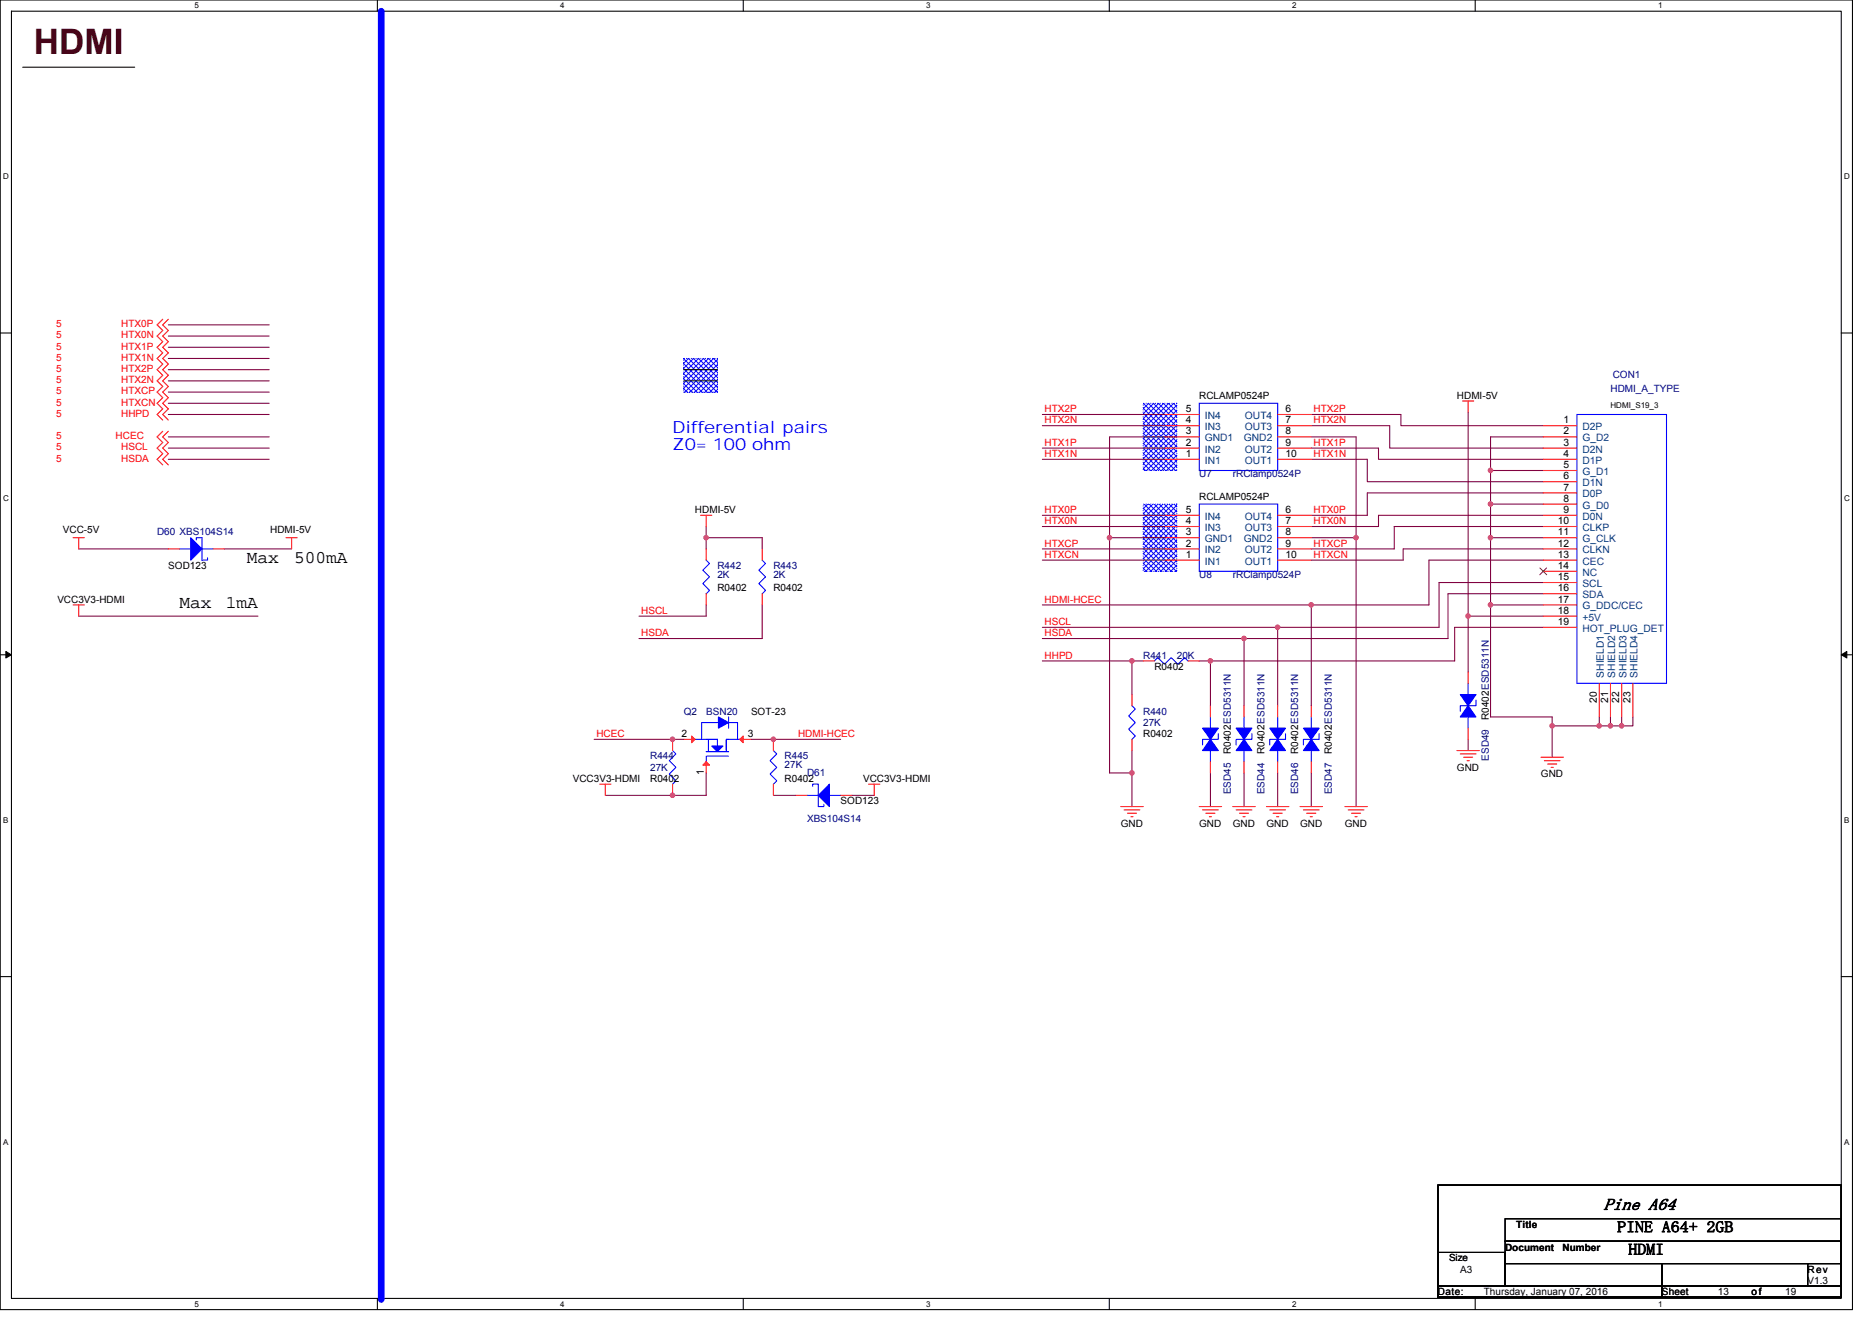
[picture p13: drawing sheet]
<svg xmlns="http://www.w3.org/2000/svg" width="297mm" height="210mm" viewBox="0 0 297 210" stroke-linecap="round" stroke-linejoin="round" font-family="sans-serif">
<defs><g id="words">
<text font-size="5.6" fill="#400000" x="5.4" y="8.6">HDMI</text>
<g font-size="2.8">
<text x="39.2" y="89.4">Max</text>
<text x="46.7" y="89.4">500mA</text>
<text x="28.5" y="96.5">Max</text>
<text x="35.9" y="96.5">1mA</text>
</g>
<g font-size="2.7" fill="#00f">
<text x="106.7" y="68.7">Differential pairs</text>
<text x="106.7" y="71.4">Z0= 100 ohm</text>
</g>
<text font-size="2.7" x="254.4" y="192">Pine A64</text>
<g font-size="2.5">
<text x="256.6" y="195.6">PINE A64+ 2GB</text>
<text x="258.4" y="199.1">HDMI</text>
</g>
<g font-size="1.6" fill="#f00">
<text x="8.9" y="51.9">5</text>
<text x="8.9" y="53.7">5</text>
<text x="19.2" y="51.9">HTX0P</text>
<text x="19.2" y="53.7">HTX0N</text>
<text x="8.9" y="55.5">5</text>
<text x="8.9" y="57.3">5</text>
<text x="8.9" y="59">5</text>
<text x="19.2" y="55.5">HTX1P</text>
<text x="19.2" y="57.3">HTX1N</text>
<text x="19.2" y="59">HTX2P</text>
<text x="8.9" y="60.8">5</text>
<text x="8.9" y="62.6">5</text>
<text x="8.9" y="64.4">5</text>
<text x="19.2" y="60.8">HTX2N</text>
<text x="19.2" y="62.6">HTXCP</text>
<text x="19.2" y="64.4">HTXCN</text>
<text x="165.8" y="65.4">HTX2P</text>
<text x="208.4" y="65.4">HTX2P</text>
<text x="8.9" y="71.5">5</text>
<text x="8.9" y="66.1">5</text>
<text x="8.9" y="69.7">5</text>
<text x="18.3" y="69.7">HCEC</text>
<text x="19.2" y="71.5">HSCL</text>
<text x="19.2" y="66.1">HHPD</text>
<text x="165.8" y="70.8">HTX1P</text>
<text x="165.8" y="67.2">HTX2N</text>
<text x="208.4" y="67.2">HTX2N</text>
<text x="208.4" y="70.8">HTX1P</text>
<text x="8.9" y="73.3">5</text>
<text x="19.2" y="73.3">HSDA</text>
<text x="165.8" y="72.5">HTX1N</text>
<text x="208.4" y="72.5">HTX1N</text>
<text x="165.8" y="83.2">HTX0N</text>
<text x="165.8" y="81.4">HTX0P</text>
<text x="208.4" y="83.2">HTX0N</text>
<text x="208.4" y="81.4">HTX0P</text>
<text x="165.8" y="88.5">HTXCN</text>
<text x="165.8" y="86.8">HTXCP</text>
<text x="208.4" y="88.5">HTXCN</text>
<text x="208.4" y="86.8">HTXCP</text>
<text x="165.8" y="95.7">HDMI-HCEC</text>
<text x="101.7" y="101">HSDA</text>
<text x="101.7" y="97.4">HSCL</text>
<text x="165.8" y="101">HSDA</text>
<text x="165.8" y="99.2">HSCL</text>
<text x="165.8" y="104.5">HHPD</text>
<text x="94.6" y="117">HCEC</text>
<text x="126.6" y="117">HDMI-HCEC</text>
</g>
<g font-size="1.6" fill="#000080">
<text x="255.9" y="59.9">CON1</text>
<text x="255.5" y="62.2">HDMI_A_TYPE</text>
<text x="190.3" y="75.7">U7</text>
<text x="195.6" y="75.7">rRClamp0524P</text>
<text x="24.9" y="85">D60 XBS104S14</text>
<text x="113.8" y="90.3">R442</text>
<text x="113.8" y="91.7">2K</text>
<text x="122.7" y="90.3">R443</text>
<text x="122.7" y="91.7">2K</text>
<text x="190.3" y="91.7">U8</text>
<text x="195.6" y="91.7">rRClamp0524P</text>
<text x="181.4" y="104.5">R441</text>
<text x="186.7" y="104.5">20K</text>
<text x="108.5" y="113.4">Q2</text>
<text x="112.1" y="113.4">BSN20</text>
<text x="181.4" y="113.4">R440</text>
<text x="181.4" y="115.2">27K</text>
<text x="103.2" y="120.5">R444</text>
<text x="103.2" y="122.3">27K</text>
<text x="124.5" y="120.5">R445</text>
<text x="124.5" y="122">27K</text>
<text x="128.1" y="123.2">D61</text>
<text x="236.2" y="120.7" transform="rotate(-90 236.2 120.7)">ESD49</text>
<text x="128.1" y="130.5">XBS104S14</text>
<text x="195.3" y="126.1" transform="rotate(-90 195.3 126.1)">ESD45</text>
<text x="200.7" y="126.1" transform="rotate(-90 200.7 126.1)">ESD44</text>
<text x="206" y="126.1" transform="rotate(-90 206 126.1)">ESD46</text>
<text x="211.3" y="126.1" transform="rotate(-90 211.3 126.1)">ESD47</text>
</g>
<g font-size="1.6">
<text x="188.1" y="65.4">5</text>
<text x="190.3" y="63.3">RCLAMP0524P</text>
<text x="204" y="65.4">6</text>
<text x="231.2" y="63.3">HDMI-5V</text>
<text x="188.1" y="70.7">2</text>
<text x="188.1" y="67.2">4</text>
<text x="188.1" y="69">3</text>
<text x="204" y="70.7">9</text>
<text x="204" y="67.2">7</text>
<text x="204" y="69">8</text>
<text x="248.1" y="67.2">1</text>
<text x="248.1" y="69">2</text>
<text x="248.1" y="70.7">3</text>
<text x="188.1" y="72.5">1</text>
<text x="204" y="72.5">10</text>
<text x="248.1" y="72.5">4</text>
<text x="248.1" y="74.3">5</text>
<text x="248.1" y="76.1">6</text>
<text x="248.1" y="77.9">7</text>
<text x="110.3" y="81.4">HDMI-5V</text>
<text x="188.1" y="83.2">4</text>
<text x="188.1" y="81.4">5</text>
<text x="190.3" y="79.3">RCLAMP0524P</text>
<text x="204" y="83.2">7</text>
<text x="204" y="81.4">6</text>
<text x="247.2" y="83.2">10</text>
<text x="248.1" y="79.6">8</text>
<text x="248.1" y="81.4">9</text>
<text x="10" y="84.6">VCC-5V</text>
<text x="42.9" y="84.6">HDMI-5V</text>
<text x="188.1" y="88.5">1</text>
<text x="188.1" y="86.7">2</text>
<text x="188.1" y="85">3</text>
<text x="204" y="88.5">10</text>
<text x="204" y="86.7">9</text>
<text x="204" y="85">8</text>
<text x="247.2" y="85">11</text>
<text x="247.2" y="86.7">12</text>
<text x="247.2" y="88.5">13</text>
<text x="9.1" y="95.7">VCC3V3-HDMI</text>
<text x="26.7" y="90.3">SOD123</text>
<text x="113.8" y="93.9">R0402</text>
<text x="122.7" y="93.9">R0402</text>
<text x="247.2" y="90.3">14</text>
<text x="247.2" y="92.1">15</text>
<text x="247.2" y="93.9">16</text>
<text x="247.2" y="95.6">17</text>
<text x="247.2" y="97.4">18</text>
<text x="247.2" y="99.2">19</text>
<text x="183.2" y="106.3">R0402</text>
<text x="119.2" y="113.4">SOT-23</text>
<text x="253.4" y="111.5" transform="rotate(-90 253.4 111.5)">20</text>
<text x="255.2" y="111.5" transform="rotate(-90 255.2 111.5)">21</text>
<text x="256.9" y="111.5" transform="rotate(-90 256.9 111.5)">22</text>
<text x="258.7" y="111.5" transform="rotate(-90 258.7 111.5)">23</text>
<text x="108.1" y="117">2</text>
<text x="118.6" y="117">3</text>
<text x="181.4" y="117">R0402</text>
<text x="195.3" y="119.7" transform="rotate(-90 195.3 119.7)">R0402ESD5311N</text>
<text x="200.7" y="119.7" transform="rotate(-90 200.7 119.7)">R0402ESD5311N</text>
<text x="206" y="119.7" transform="rotate(-90 206 119.7)">R0402ESD5311N</text>
<text x="211.3" y="119.7" transform="rotate(-90 211.3 119.7)">R0402ESD5311N</text>
<text x="236.2" y="114.3" transform="rotate(-90 236.2 114.3)">R0402ESD5311N</text>
<text x="90.9" y="124.1">VCC3V3-HDMI</text>
<text x="103.2" y="124.1">R0402</text>
<text x="111.7" y="123.1" transform="rotate(-90 111.7 123.1)">1</text>
<text x="124.5" y="124.1">R0402</text>
<text x="136.9" y="124.1">VCC3V3-HDMI</text>
<text x="231.2" y="122.3">GND</text>
<text x="244.5" y="123.4">GND</text>
<text x="133.4" y="127.7">SOD123</text>
<text x="177.8" y="131.2">GND</text>
<text x="190.3" y="131.2">GND</text>
<text x="195.6" y="131.2">GND</text>
<text x="201" y="131.2">GND</text>
<text x="206.3" y="131.2">GND</text>
<text x="213.4" y="131.2">GND</text>
<text x="240.6" y="194.9">Title</text>
<text x="229.9" y="200.2">Size</text>
<text x="231.7" y="202">A3</text>
<text x="238.8" y="198.5">Document</text>
<text x="247.9" y="198.5">Number</text>
<text x="286.8" y="203.8">V1.3</text>
<text x="286.8" y="202">Rev</text>
<text x="228.2" y="205.5">Date:</text>
<text x="235.5" y="205.5">Thursday, January 07, 2016</text>
<text x="263.7" y="205.5">Sheet</text>
<text x="272.6" y="205.5">13</text>
<text x="277.9" y="205.5">of</text>
<text x="283.3" y="205.5">19</text>
</g>
<g font-size="1.6" fill="#004080">
<text x="191.2" y="71.8">IN2</text>
<text x="191.2" y="68.3">IN3</text>
<text x="191.2" y="66.5">IN4</text>
<text x="191.2" y="70.1">GND1</text>
<text x="197.4" y="70.1">GND2</text>
<text x="197.5" y="71.8">OUT2</text>
<text x="197.5" y="68.3">OUT3</text>
<text x="197.5" y="66.5">OUT4</text>
<text x="251.1" y="68.3">D2P</text>
<text x="251.1" y="70.1">G_D2</text>
<text x="251.1" y="71.8">D2N</text>
<text x="191.2" y="73.6">IN1</text>
<text x="197.5" y="73.6">OUT1</text>
<text x="251.1" y="73.6">D1P</text>
<text x="251.1" y="75.4">G_D1</text>
<text x="251.1" y="77.2">D1N</text>
<text x="191.2" y="82.5">IN4</text>
<text x="197.5" y="82.5">OUT4</text>
<text x="251.1" y="79">D0P</text>
<text x="251.1" y="80.7">G_D0</text>
<text x="251.1" y="82.5">D0N</text>
<text x="191.2" y="89.6">IN1</text>
<text x="191.2" y="87.8">IN2</text>
<text x="191.2" y="84.3">IN3</text>
<text x="191.2" y="86.1">GND1</text>
<text x="197.4" y="86.1">GND2</text>
<text x="197.5" y="89.6">OUT1</text>
<text x="197.5" y="87.8">OUT2</text>
<text x="197.5" y="84.3">OUT3</text>
<text x="251.1" y="84.3">CLKP</text>
<text x="251.1" y="86.1">G_CLK</text>
<text x="251.1" y="87.8">CLKN</text>
<text x="251.1" y="89.6">CEC</text>
<text x="251.1" y="91.4">NC</text>
<text x="251.1" y="93.2">SCL</text>
<text x="251.1" y="95">SDA</text>
<text x="251.1" y="96.7">G_DDC/CEC</text>
<text x="251.1" y="98.5">+5V</text>
<text x="251.1" y="100.3">HOT_PLUG_DET</text>
<text x="254.5" y="107.6" transform="rotate(-90 254.5 107.6)">SHIELD1</text>
<text x="256.3" y="107.6" transform="rotate(-90 256.3 107.6)">SHIELD2</text>
<text x="258.1" y="107.6" transform="rotate(-90 258.1 107.6)">SHIELD3</text>
<text x="259.8" y="107.6" transform="rotate(-90 259.8 107.6)">SHIELD4</text>
</g>
<g font-size="1.3">
<text x="30.8" y="1.3">5</text>
<text x="88.9" y="1.3">4</text>
<text x="147" y="1.3">3</text>
<text x="205" y="1.3">2</text>
<text x="263.1" y="1.3">1</text>
<text x=".5" y="28.4">D</text>
<text x="292.6" y="28.4">D</text>
<text x="255.5" y="64.8">HDMI_S19_3</text>
<text x=".5" y="79.5">C</text>
<text x="292.6" y="79.5">C</text>
<text x=".5" y="130.6">B</text>
<text x="292.6" y="130.6">B</text>
<text x=".5" y="181.7">A</text>
<text x="292.6" y="181.7">A</text>
<text x="30.8" y="207.4">5</text>
<text x="88.9" y="207.4">4</text>
<text x="147" y="207.4">3</text>
<text x="205" y="207.4">2</text>
<text x="263.1" y="207.4">1</text>
</g>
</g></defs>
<path d="M0 0h293.9v207.9h-293.9zM1.8 1.8h290.4v204.3h-290.4z" fill="none" stroke="#000" stroke-width=".17"/>
<g fill="#fff">
<path d="M30.8 .2h.7v1.4h-.7z"/>
<path d="M30.8 206.3h.7v1.4h-.7z"/>
</g>
<path d="M59.9 0v1.8M59.9 206.1v1.8" fill="none" stroke="#000" stroke-width=".17"/>
<g fill="#fff">
<path d="M88.9 .2h.7v1.4h-.7z"/>
<path d="M88.9 206.3h.7v1.4h-.7z"/>
</g>
<path d="M117.9 0v1.8M117.9 206.1v1.8" fill="none" stroke="#000" stroke-width=".17"/>
<g fill="#fff">
<path d="M147 .2h.7v1.4h-.7z"/>
<path d="M147 206.3h.7v1.4h-.7z"/>
</g>
<path d="M176 0v1.8M176 206.1v1.8" fill="none" stroke="#000" stroke-width=".17"/>
<g fill="#fff">
<path d="M205 .2h.7v1.4h-.7z"/>
<path d="M205 206.3h.7v1.4h-.7z"/>
</g>
<path d="M234.1 0v1.8M234.1 206.1v1.8" fill="none" stroke="#000" stroke-width=".17"/>
<g fill="#fff">
<path d="M263.1 .2h.7v1.4h-.7z"/>
<path d="M263.1 206.3h.7v1.4h-.7z"/>
<path d="M.5 27.3h.9v1.4h-.9z"/>
<path d="M292.6 27.3h.9v1.4h-.9z"/>
<path d="M.5 78.4h.9v1.4h-.9z"/>
<path d="M292.6 78.4h.9v1.4h-.9z"/>
</g>
<path d="M0 52.9h1.8M292.2 52.9h1.7" fill="none" stroke="#000" stroke-width=".17"/>
<g fill="#fff">
<path d="M.5 129.5h.8v1.4h-.8z"/>
<path d="M292.6 129.5h.9v1.4h-.9z"/>
</g>
<path d="M0 103.9h1.8M292.2 103.9h1.7" fill="none" stroke="#000" stroke-width=".17"/>
<path d="M.9 103.4l.9 .5-.9 .5zM292.2 103.9l.8-.5v1z" fill="#000" stroke="#000" stroke-width=".16"/>
<g fill="#fff">
<path d="M.5 180.5h.8v1.4h-.8z"/>
<path d="M292.6 180.5h.9v1.4h-.9z"/>
</g>
<g fill="none" stroke="#000" stroke-width=".17">
<path d="M3.6 10.7h17.8M108.5 58.7h5.3M108.5 60.5h5.3M0 155h1.8M292.2 155h1.7M228.2 188.1h64v17.8h-64zM228.2 198.8h10.6v5.3h-10.6zM238.8 197h53.4v3.6h-53.4zM238.8 193.4h53.4v3.6h-53.4zM228.2 204.1h35.5v1.8h-35.5zM238.8 200.6h24.9v3.5h-24.9zM263.7 204.1h28.5v1.8h-28.5z"/>
<path d="M263.7 200.6h23.1v3.5h-23.1zM286.8 200.6h5.4v3.5h-5.4z"/>
</g>
<g fill="#00f" stroke="#00f" stroke-width=".17" stroke-dasharray="0 .3">
<path d="M181.4 69.3h5.3v5.4h-5.3z" fill-rule="evenodd"/>
<path d="M181.4 85.3h5.3v5.4h-5.3z" fill-rule="evenodd"/>
<path d="M181.4 80h5.3v5.3h-5.3z" fill-rule="evenodd"/>
<path d="M181.4 64h5.3v5.3h-5.3z" fill-rule="evenodd"/>
<path d="M108.5 56.9h5.3v5.3h-5.3z" fill-rule="evenodd"/>
</g>
<path d="M60.5 1.8v204.4" fill="none" stroke="#00f" stroke-width="1.1"/>
<g fill="none" stroke="#800040" stroke-width=".17">
<path d="M26.7 51.6h16M26.7 53.3h16M26.7 55.1h16M26.7 56.9h16M26.7 58.7h16M26.7 69.3h16M26.7 60.5h16M26.7 62.2h16M26.7 64h16M26.7 71.1h16M26.7 72.9h16M26.7 65.8h16"/>
<path d="M165.4 71.1h19.6M165.4 72.9h19.6M165.4 67.6h19.6M165.4 65.8h19.6M185 69.3h-8.9v16M208.1 72.9h8.9v3.6h27.9M208.1 67.6h12.4v3.5h24.4M208.1 65.8h14.2v1.8h22.6M208.1 69.3h7.1v16M208.1 71.1h10.6v1.8h26.2M233 65.4v32.4M244.9 78.2h-27.9v3.6h-8.9"/>
<path d="M244.9 74.7h-8.4v5.3M244.9 69.3h-8.4v5.4M12.5 87.1h14.2M12.5 97.8h28.4M35.6 87.1h10.7M112.1 96v1.8h-10.7M112.1 83.6v1.7M112.1 85.3v1.8M112.1 85.3h8.8v1.8M120.9 96v5.3h-19.5M165.4 88.9h19.6M165.4 83.6h19.6"/>
<path d="M165.4 81.8h19.6M165.4 87.1h19.6M165.4 96h42.7M165.4 99.6h37.3M176.1 85.3v37.4h3.5M176.1 85.3h8.9M202.7 99.6v12.4M208.1 85.3h7.1M208.1 96v16M215.2 85.3v42.7M244.9 92.5h-16.6v7.1h-25.6M244.9 99.6h-14.1v5.3h-38.7"/>
<path d="M244.9 88.9h-18.2v7.1h-18.6M244.9 94.2h-15.1v7.1h-32.4M244.9 96h-8.4v17.8h9.8v1.4M244.9 85.3h-8.4v10.7M244.9 80h-8.4v5.3M244.9 81.8h-26.2v1.8h-10.6M244.9 87.1h-22.3v1.8h-14.5M244.9 83.6h-23.7v3.5h-13.1M244.9 97.8h-11.9v8.9M94.3 117.3h14.2M119.2 117.3h14.2M165.4 104.9h16"/>
<path d="M165.4 101.3h32M179.6 104.9v5.3M179.6 119.1v3.6M190.3 104.9h1.8M192.1 104.9v7.1M197.4 101.3v10.7M233 117.3v1.8M246.3 115.2v5M253.8 115.2h1.7M253.8 113.8v1.4h-7.5M255.5 115.2h1.8M255.5 113.8v1.4"/>
<path d="M257.3 113.8v1.4M259.1 113.8v1.4h-1.8M112.1 122.7v3.5h-16M122.7 126.2h3.6M135.2 126.2h3.5M179.6 122.7v5.3M192.1 122.7v5.3M197.4 122.7v5.3M202.7 122.7v5.3M208.1 122.7v5.3"/>
</g>
<g fill="#f0f" stroke="#f0f" stroke-width=".17">
<circle cx="176" cy="85.3" r=".35"/>
<circle cx="215.2" cy="85.3" r=".35"/>
<circle cx="192.1" cy="104.9" r=".35"/>
<circle cx="197.4" cy="101.3" r=".35"/>
<circle cx="202.7" cy="99.6" r=".35"/>
<circle cx="208.1" cy="96" r=".35"/>
<circle cx="179.6" cy="122.7" r=".35"/>
<circle cx="179.6" cy="104.9" r=".35"/>
<circle cx="246.3" cy="115.2" r=".35"/>
<circle cx="112" cy="85.3" r=".35"/>
<circle cx="257.3" cy="115.2" r=".35"/>
<circle cx="255.5" cy="115.2" r=".35"/>
<circle cx="253.8" cy="115.2" r=".35"/>
<circle cx="106.7" cy="126.2" r=".35"/>
<circle cx="106.7" cy="117.3" r=".35"/>
<circle cx="122.7" cy="117.3" r=".35"/>
<circle cx="232.9" cy="97.8" r=".35"/>
<circle cx="236.5" cy="96" r=".35"/>
<circle cx="236.5" cy="85.3" r=".35"/>
<circle cx="236.5" cy="74.7" r=".35"/>
<circle cx="236.5" cy="80" r=".35"/>
</g>
<g fill="none" stroke="#f00" stroke-width=".17">
<path d="M25.8 50.7l-.9 .9 .9 .9-.9 .8 .9 .9-.9 .9 .9 .9-.9 .9 .9 .9-.9 .9 .9 .9-.9 .9 .9 .8-.9 .9 .9 .9-.9 .9 .9 .9-.9 .9 .9 .9M26.7 50.7l-.9 .9 .9 .9-.9 .8 .9 .9-.9 .9 .9 .9-.9 .9 .9 .9-.9 .9 .9 .9-.9 .9 .9 .8-.9 .9 .9 .9-.9 .9 .9 .9-.9 .9 .9 .9M25.8 68.5l-.9 .8 .9 .9-.9 .9 .9 .9-.9 .9 .9 .9M26.7 68.5l-.9 .8 .9 .9-.9 .9 .9 .9-.9 .9 .9 .9M185 72.9h5.3M185 71.1h5.3M185 67.6h5.3M185 65.8h5.3M185 69.3h5.3M202.7 72.9h5.4M202.7 71.1h5.4M202.7 69.3h5.4"/>
<path d="M202.7 67.6h5.4M202.7 65.8h5.4M232.1 63.6h1.7M233 63.6v1.8M244.9 67.6h5.3M244.9 69.3h5.3M244.9 71.1h5.3M244.9 72.9h5.3M244.9 74.7h5.3M244.9 76.5h5.3M244.9 78.2h5.3M11.6 85.3h1.8"/>
<path d="M11.6 96h1.8M12.5 85.3v1.8M12.5 96v1.8M26.7 87.1h1.8M33.8 87.1h1.8M45.4 85.3h1.8M46.3 85.3v1.8M111.2 81.8h1.7M112.1 81.8v1.8M112.1 94.2v1.8M112.1 87.1v1.8M120.9 94.2v1.8"/>
<path d="M120.9 87.1v1.8M185 88.9h5.3M185 87.1h5.3M185 83.6h5.3M185 81.8h5.3M185 85.3h5.3M202.7 88.9h5.4M202.7 87.1h5.4M202.7 85.3h5.4M202.7 83.6h5.4M202.7 81.8h5.4M244.9 80h5.3"/>
<path d="M244.9 81.8h5.3M244.9 83.6h5.3M244.9 85.3h5.3M244.9 87.1h5.3M244.9 88.9h5.3M244.9 90.7h5.3M244.9 92.5h5.3M244.9 94.2h5.3M244.9 96h5.3M244.9 97.8h5.3M244.9 99.6h5.3M106.7 117.3v1.8"/>
<path d="M108.5 117.3h1.8M117.4 117.3h1.8M122.7 117.3v1.8M179.6 110.2v1.8M179.6 117.3v1.8M181.4 104.9h1.8M188.5 104.9h1.8M192.1 112v1.8M197.4 112v1.8M202.7 112v1.8M208.1 112v1.8M231.2 119.1h3.5"/>
<path d="M231.7 119.7h2.5M233 106.7v1.8M233 115.6v1.7M253.8 108.5v5.3M255.5 108.5v5.3M257.3 108.5v5.3M259.1 108.5v5.3M95.2 124.5h1.7M96.1 124.5v1.7M106.7 124.5v1.7M112.1 120.9v1.8M122.7 124.5v1.7"/>
<path d="M126.3 126.2h1.8M133.4 126.2h1.8M137.8 124.5h1.8M138.7 124.5v1.7M177.8 128h3.6M178.4 128.5h2.5M178.9 129.1h1.4M179.4 129.6h.4M190.3 128h3.5M190.8 128.5h2.5M191.3 129.1h1.5M191.9 129.6h.3"/>
<path d="M192.1 120.9v1.8M195.6 128h3.6M196.1 128.5h2.5M196.7 129.1h1.4M197.2 129.6h.4M197.4 120.9v1.8M201 128h3.5M201.5 128.5h2.5M202 129.1h1.5M202.6 129.6h.3M202.7 120.9v1.8M206.3 128h3.5"/>
<path d="M206.8 128.5h2.5M207.3 129.1h1.5M207.9 129.6h.3M208.1 120.9v1.8M213.4 128h3.6M213.9 128.5h2.5M214.5 129.1h1.4M215 129.6h.3M232.2 120.2h1.5M232.8 120.7h.3M244.5 120.2h3.6M245 120.7h2.5"/>
<path d="M245.6 121.3h1.4M246.1 121.8h.4"/>
</g>
<g fill="none" stroke="#00f" stroke-width=".17">
<path d="M190.3 64h12.4v10.7h-12.4zM250.2 65.8h14.2v42.7h-14.2zM28.5 87.1h1.8M31.2 85.7v-.4h.8v3.6h.9v-.4M32 87.1h1.8M112.1 88.9l.5 .5-1.1 1.1 1.1 1.1-1.1 1 1.1 1.1-.5 .5M120.9 88.9l.6 .5-1.1 1.1 1.1 1.1-1.1 1 1.1 1.1-.6 .5M190.3 80h12.4v10.7h-12.4zM106.7 119.1l.5 .6-1 1 1 1.1-1 1.1 1 1-.5 .6M110.3 117.3h3.5v1.1M112.1 119.3h3.5M112.4 117.5v1.6"/>
<path d="M112.4 117.3v2M114 114.7h-2.7v2.6M115.6 117.3h-.4v1.8M115.6 113.8v1.8M115.6 114.7h1.4v2.6M117.4 117.3h-2.2v2M122.7 119.1l.6 .6-1.1 1 1.1 1.1-1.1 1.1 1.1 1-.6 .6M179.6 112l.5 .5-1 1.1 1 1.1-1 1 1 1.1-.5 .5M183.2 104.9l.5-.5 1.1 1 1-1 1.1 1 1.1-1 .5 .5M192.1 113.8v1.8M192.1 119.1v1.8M193.3 116.5v.8h-2.5v.9"/>
<path d="M197.4 113.8v1.8M197.4 119.1v1.8M198.6 116.5v.8h-2.5v.9M202.7 113.8v1.8M202.7 119.1v1.8M204 116.5v.8h-2.5v.9M208.1 113.8v1.8M208.1 119.1v1.8M209.3 116.5v.8h-2.5v.9M233 108.5v1.7M233 113.8v1.8M234.2 111.1v.9h-2.5v.9"/>
<path d="M115.6 120h-3.5v.9M128.1 126.2h1.7M128.9 124.8v-.3h.9v3.5h.9v-.3M131.6 126.2h1.8"/>
</g>
<g fill="#00f" stroke="#00f" stroke-width=".17">
<path d="M190.8 115.6h2.5l-1.2 1.7z"/>
<path d="M192.1 117.3l1.2 1.8h-2.5z"/>
<path d="M112.9 118.4h1.8l-.9 .9z"/>
<path d="M114 113.8l1.6 .9-1.6 .9z"/>
<path d="M201.5 115.6h2.5l-1.3 1.7z"/>
<path d="M202.7 117.3l1.3 1.8h-2.5z"/>
<path d="M231.7 110.2h2.5l-1.2 1.8z"/>
<path d="M233 112l1.2 1.8h-2.5z"/>
<path d="M206.8 115.6h2.5l-1.2 1.7z"/>
<path d="M208.1 117.3l1.2 1.8h-2.5z"/>
<path d="M30.3 85.3l1.7 1.8-1.7 1.8z"/>
<path d="M196.1 115.6h2.5l-1.2 1.7z"/>
<path d="M197.4 117.3l1.2 1.8h-2.5z"/>
<path d="M129.8 126.2l1.8-1.7v3.5z"/>
</g>
<g fill="#f00" stroke="#f00" stroke-width=".17">
<path d="M111.5 121.4l.6-.5 .5 .5z"/>
<path d="M117.4 117.3l.5-.5v1.1z"/>
<path d="M109.7 116.8l.6 .5-.6 .6z"/>
</g>
<path d="M244.3 90.1l1.1 1.1M245.4 90.1l-1.1 1.1" fill="none" stroke="#804000" stroke-width=".16"/>
<use href="#words"/>
</svg>
